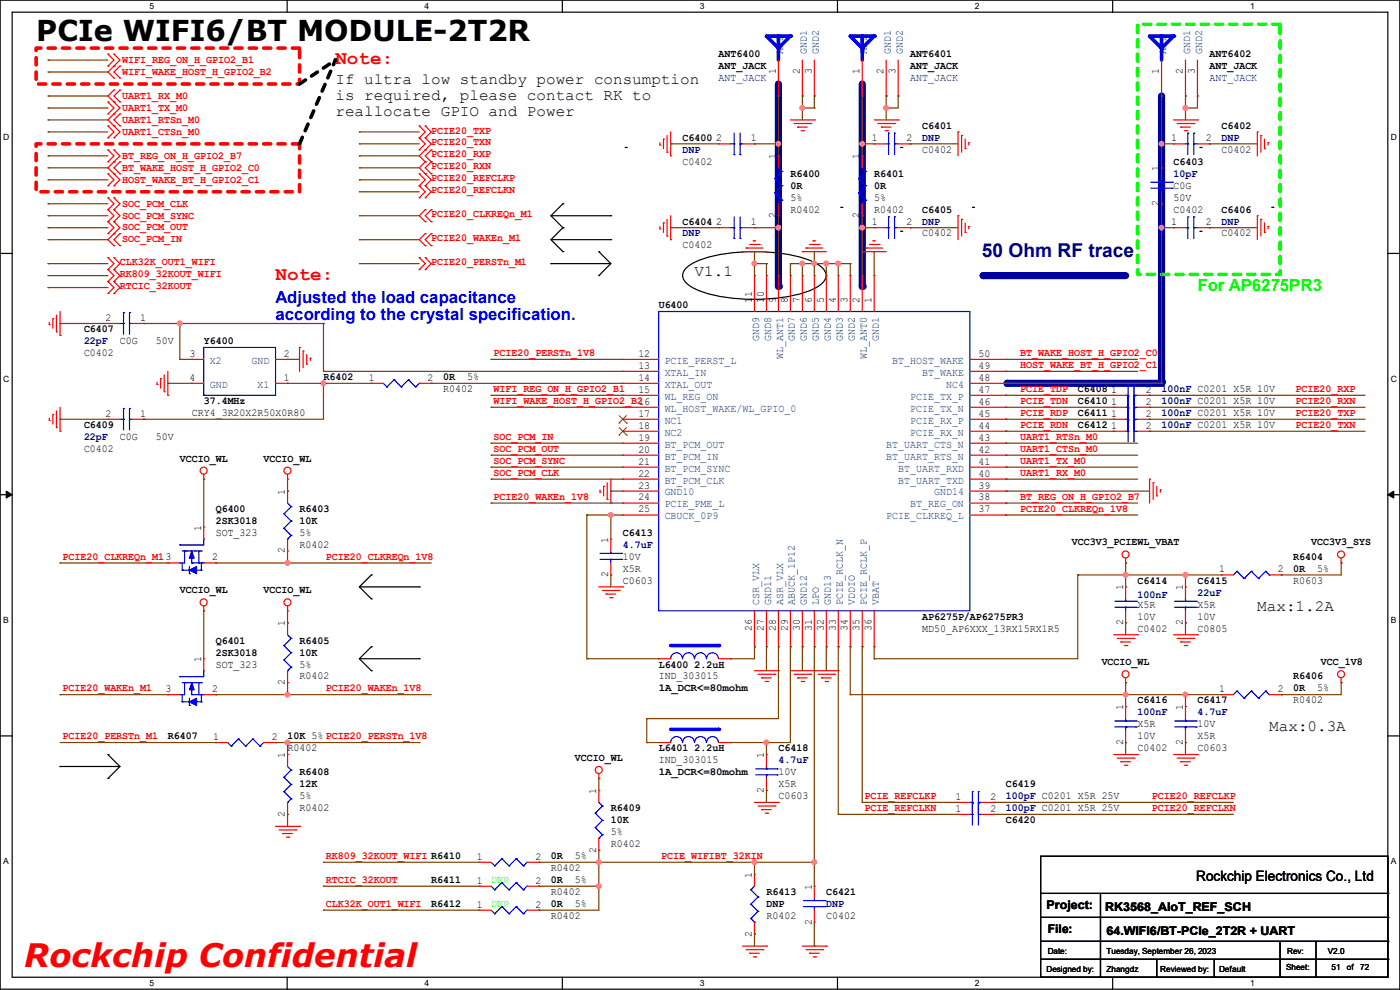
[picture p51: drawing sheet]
<svg xmlns="http://www.w3.org/2000/svg" width="297mm" height="210mm" viewBox="0 0 297 210" stroke-linecap="round" stroke-linejoin="round" font-family="sans-serif">
<defs><g id="words">
<text font-size="6.9" fill="#f00" x="5.1" y="205.1">Rockchip Confidential</text>
<text font-size="6.1" x="7.7" y="8.7">PCIe WIFI6/BT MODULE-2T2R</text>
<g font-size="4.1" fill="#f00">
<text x="71.2" y="13.6">Note:</text>
<text x="58.5" y="59.4">Note:</text>
</g>
<text font-size="4.1" fill="#000080" x="208.3" y="54.6">50 Ohm RF trace</text>
<g font-size="3.6" fill="#00f">
<text x="58.5" y="64.3">Adjusted the load capacitance</text>
<text x="58.5" y="68">according to the crystal specification.</text>
</g>
<text font-size="3.6" fill="#0f0" x="254" y="61.8">For AP6275PR3</text>
<g font-size="3.3">
<text x="71.2" y="17.9">If ultra low standby power consumption</text>
<text x="71.2" y="21.2">is required, please contact RK to</text>
<text x="71.2" y="24.5">reallocate GPIO and Power</text>
<text x="147.4" y="58.5">V1.1</text>
<text x="266.7" y="129.7">Max:1.2A</text>
<text x="269.3" y="155.1">Max:0.3A</text>
</g>
<text font-size="3" x="253.8" y="186.9">Rockchip Electronics Co., Ltd</text>
<g font-size="2.5">
<text x="222" y="192.9">Project:</text>
<text x="222.3" y="198">File:</text>
<text x="234.5" y="193.2">RK3568_AIoT_REF_SCH</text>
<text x="234.7" y="198.2">64.WIFI6/BT-PCIe_2T2R + UART</text>
</g>
<g font-size="2.3" fill="#004080">
<text x="166.1" y="11.5" transform="rotate(-90 166.1 11.5)">ANT</text>
<text x="171.2" y="11.5" transform="rotate(-90 171.2 11.5)">GND1</text>
<text x="173.7" y="11.5" transform="rotate(-90 173.7 11.5)">GND2</text>
<text x="183.9" y="11.5" transform="rotate(-90 183.9 11.5)">ANT</text>
<text x="189" y="11.5" transform="rotate(-90 189 11.5)">GND1</text>
<text x="191.5" y="11.5" transform="rotate(-90 191.5 11.5)">GND2</text>
<text x="247.4" y="11.5" transform="rotate(-90 247.4 11.5)">ANT</text>
<text x="252.5" y="11.5" transform="rotate(-90 252.5 11.5)">GND1</text>
<text x="255" y="11.5" transform="rotate(-90 255 11.5)">GND2</text>
<text x="44.5" y="77.2">X2</text>
<text x="53.4" y="77.2">GND</text>
<text x="141" y="77.2">PCIE_PERST_L</text>
<text x="161" y="72.4" transform="rotate(-90 161 72.4)">GND9</text>
<text x="163.6" y="72.4" transform="rotate(-90 163.6 72.4)">GND8</text>
<text x="166.1" y="76.2" transform="rotate(-90 166.1 76.2)">WL_ANT1</text>
<text x="168.7" y="72.4" transform="rotate(-90 168.7 72.4)">GND7</text>
<text x="171.2" y="72.4" transform="rotate(-90 171.2 72.4)">GND6</text>
<text x="173.7" y="72.4" transform="rotate(-90 173.7 72.4)">GND5</text>
<text x="176.3" y="72.4" transform="rotate(-90 176.3 72.4)">GND4</text>
<text x="178.8" y="72.4" transform="rotate(-90 178.8 72.4)">GND3</text>
<text x="181.4" y="72.4" transform="rotate(-90 181.4 72.4)">GND2</text>
<text x="183.9" y="76.2" transform="rotate(-90 183.9 76.2)">WL_ANT0</text>
<text x="186.4" y="72.4" transform="rotate(-90 186.4 72.4)">GND1</text>
<text x="189.3" y="77.2">BT_HOST_WAKE</text>
<text x="44.5" y="82.3">GND</text>
<text x="54.7" y="82.3">X1</text>
<text x="141" y="79.7">XTAL_IN</text>
<text x="141" y="82.3">XTAL_OUT</text>
<text x="195.6" y="79.7">BT_WAKE</text>
<text x="200.7" y="82.3">NC4</text>
<text x="141" y="89.9">NC1</text>
<text x="141" y="87.3">WL_HOST_WAKE/WL_GPIO_0</text>
<text x="141" y="84.8">WL_REG_ON</text>
<text x="193.1" y="89.9">PCIE_RX_P</text>
<text x="193.1" y="87.3">PCIE_TX_N</text>
<text x="193.1" y="84.8">PCIE_TX_P</text>
<text x="141" y="92.4">NC2</text>
<text x="141" y="95">BT_PCM_OUT</text>
<text x="188" y="95">BT_UART_CTS_N</text>
<text x="193.1" y="92.4">PCIE_RX_N</text>
<text x="141" y="97.5">BT_PCM_IN</text>
<text x="141" y="100">BT_PCM_SYNC</text>
<text x="188" y="97.5">BT_UART_RTS_N</text>
<text x="190.5" y="100">BT_UART_RXD</text>
<text x="141" y="102.6">BT_PCM_CLK</text>
<text x="141" y="107.7">PCIE_PME_L</text>
<text x="141" y="105.1">GND10</text>
<text x="190.5" y="102.6">BT_UART_TXD</text>
<text x="193.1" y="107.7">BT_REG_ON</text>
<text x="198.2" y="105.1">GND14</text>
<text x="141" y="110.2">CBUCK_0P9</text>
<text x="188" y="110.2">PCIE_CLKREQ_L</text>
<text x="161" y="128.3" transform="rotate(-90 161 128.3)">CSR_VLX</text>
<text x="163.6" y="128.3" transform="rotate(-90 163.6 128.3)">GND11</text>
<text x="166.1" y="128.3" transform="rotate(-90 166.1 128.3)">ASR_VLX</text>
<text x="168.7" y="128.3" transform="rotate(-90 168.7 128.3)">ABUCK_1P12</text>
<text x="171.2" y="128.3" transform="rotate(-90 171.2 128.3)">GND12</text>
<text x="173.7" y="128.3" transform="rotate(-90 173.7 128.3)">LPO</text>
<text x="176.3" y="128.3" transform="rotate(-90 176.3 128.3)">GND13</text>
<text x="178.8" y="128.3" transform="rotate(-90 178.8 128.3)">PCIE_RCLK_N</text>
<text x="181.4" y="128.3" transform="rotate(-90 181.4 128.3)">VDDIO</text>
<text x="183.9" y="128.3" transform="rotate(-90 183.9 128.3)">PCIE_RCLK_P</text>
<text x="186.4" y="128.3" transform="rotate(-90 186.4 128.3)">VBAT</text>
</g>
<g font-size="2.3" fill="#f00">
<text x="26" y="13.3">WIFI_REG_ON_H_GPIO2_B1</text>
<text x="26" y="15.9">WIFI_WAKE_HOST_H_GPIO2_B2</text>
<text x="26" y="21">UART1_RX_M0</text>
<text x="26" y="23.5">UART1_TX_M0</text>
<text x="26" y="26">UART1_RTSn_M0</text>
<text x="26" y="28.6">UART1_CTSn_M0</text>
<text x="91.5" y="28.3">PCIE20_TXP</text>
<text x="26" y="33.7">BT_REG_ON_H_GPIO2_B7</text>
<text x="91.5" y="30.9">PCIE20_TXN</text>
<text x="91.5" y="33.4">PCIE20_RXP</text>
<text x="91.5" y="35.9">PCIE20_RXN</text>
<text x="26" y="36.2">BT_WAKE_HOST_H_GPIO2_C0</text>
<text x="26" y="38.7">HOST_WAKE_BT_H_GPIO2_C1</text>
<text x="91.5" y="38.5">PCIE20_REFCLKP</text>
<text x="91.5" y="41">PCIE20_REFCLKN</text>
<text x="26" y="46.4">SOC_PCM_SYNC</text>
<text x="26" y="43.8">SOC_PCM_CLK</text>
<text x="91.5" y="46.1">PCIE20_CLKREQn_M1</text>
<text x="26" y="48.9">SOC_PCM_OUT</text>
<text x="26" y="51.4">SOC_PCM_IN</text>
<text x="91.5" y="51.2">PCIE20_WAKEn_M1</text>
<text x="25.4" y="58.8">RK809_32KOUT_WIFI</text>
<text x="25.4" y="56.3">CLK32K_OUT1_WIFI</text>
<text x="91.5" y="56.3">PCIE20_PERSTn_M1</text>
<text x="25.4" y="61.3">RTCIC_32KOUT</text>
<text x="104.7" y="75.5">PCIE20_PERSTn_1V8</text>
<text x="216.5" y="75.5">BT_WAKE_HOST_H_GPIO2_C0</text>
<text x="104.7" y="83.1">WIFI_REG_ON_H_GPIO2_B1</text>
<text x="216.5" y="78.1">HOST_WAKE_BT_H_GPIO2_C1</text>
<text x="216.5" y="83.1">PCIE_TDP</text>
<text x="274.9" y="83.1">PCIE20_RXP</text>
<text x="104.7" y="85.7">WIFI_WAKE_HOST_H_GPIO2_B216</text>
<text x="216.5" y="85.7">PCIE_TDN</text>
<text x="216.5" y="88.2">PCIE_RDP</text>
<text x="274.9" y="85.7">PCIE20_RXN</text>
<text x="274.9" y="88.2">PCIE20_TXP</text>
<text x="104.7" y="93.3">SOC_PCM_IN</text>
<text x="104.7" y="95.8">SOC_PCM_OUT</text>
<text x="216.5" y="90.8">PCIE_RDN</text>
<text x="216.5" y="93.3">UART1_RTSn_M0</text>
<text x="216.5" y="95.8">UART1_CTSn_M0</text>
<text x="274.9" y="90.8">PCIE20_TXN</text>
<text x="104.7" y="98.4">SOC_PCM_SYNC</text>
<text x="104.7" y="100.9">SOC_PCM_CLK</text>
<text x="216.5" y="98.4">UART1_TX_M0</text>
<text x="216.5" y="100.9">UART1_RX_M0</text>
<text x="104.7" y="106">PCIE20_WAKEn_1V8</text>
<text x="216.5" y="106">BT_REG_ON_H_GPIO2_B7</text>
<text x="216.5" y="108.5">PCIE20_CLKREQn_1V8</text>
<text x="13.3" y="118.7">PCIE20_CLKREQn_M13</text>
<text x="69.1" y="118.7">PCIE20_CLKREQn_1V8</text>
<text x="13.3" y="146.6">PCIE20_WAKEn_M1</text>
<text x="69.1" y="146.6">PCIE20_WAKEn_1V8</text>
<text x="13.3" y="156.8">PCIE20_PERSTn_M1</text>
<text x="183.4" y="172">PCIE_REFCLKN</text>
<text x="183.4" y="169.5">PCIE_REFCLKP</text>
<text x="244.4" y="169.5">PCIE20_REFCLKP</text>
<text x="244.4" y="172">PCIE20_REFCLKN</text>
<text x="69.1" y="182.2">RK809_32KOUT_WIFI R6410</text>
<text x="140.3" y="182.2">PCIE_WIFIBT_32KIN</text>
<text x="69.1" y="187.3">RTCIC_32KOUT</text>
<text x="69.1" y="192.4">CLK32K_OUT1_WIFI</text>
</g>
<g font-size="2.3">
<text x="152.4" y="12.1">ANT6400</text>
<text x="152.4" y="14.6">ANT_JACK</text>
<text x="164.6" y="15.8" transform="rotate(-90 164.6 15.8)">1</text>
<text x="169.7" y="15.8" transform="rotate(-90 169.7 15.8)">2</text>
<text x="172.2" y="15.8" transform="rotate(-90 172.2 15.8)">3</text>
<text x="182.4" y="15.8" transform="rotate(-90 182.4 15.8)">1</text>
<text x="187.5" y="15.8" transform="rotate(-90 187.5 15.8)">2</text>
<text x="190" y="15.8" transform="rotate(-90 190 15.8)">3</text>
<text x="193.1" y="12.1">ANT6401</text>
<text x="193.1" y="14.6">ANT_JACK</text>
<text x="245.9" y="15.8" transform="rotate(-90 245.9 15.8)">1</text>
<text x="251" y="15.8" transform="rotate(-90 251 15.8)">2</text>
<text x="253.5" y="15.8" transform="rotate(-90 253.5 15.8)">3</text>
<text x="256.6" y="12.1">ANT6402</text>
<text x="256.6" y="14.6">ANT_JACK</text>
<text x="144.8" y="29.8">C6400</text>
<text x="151.9" y="30">2</text>
<text x="159.3" y="30">1</text>
<text x="185" y="30">1</text>
<text x="192.3" y="30">2</text>
<text x="195.6" y="27.3">C6401</text>
<text x="248.5" y="30">1</text>
<text x="255.8" y="30">2</text>
<text x="259.1" y="27.3">C6402</text>
<text x="144.8" y="34.9">C0402</text>
<text x="164.6" y="33.8" transform="rotate(-90 164.6 33.8)">1</text>
<text x="182.4" y="33.8" transform="rotate(-90 182.4 33.8)">1</text>
<text x="195.6" y="32.4">C0402</text>
<text x="249" y="34.9">C6403</text>
<text x="259.1" y="32.4">C0402</text>
<text x="167.7" y="37.5">R6400</text>
<text x="167.7" y="40">0R</text>
<text x="185.5" y="37.5">R6401</text>
<text x="185.5" y="40">0R</text>
<text x="245.9" y="36.4" transform="rotate(-90 245.9 36.4)">1</text>
<text x="249" y="40">C0G</text>
<text x="144.8" y="47.6">C6404</text>
<text x="151.9" y="47.8">2</text>
<text x="159.3" y="47.8">1</text>
<text x="164.6" y="46.3" transform="rotate(-90 164.6 46.3)">2</text>
<text x="167.7" y="45.1">R0402</text>
<text x="167.7" y="42.5">5%</text>
<text x="182.4" y="46.3" transform="rotate(-90 182.4 46.3)">2</text>
<text x="185" y="47.8">1</text>
<text x="185.5" y="45.1">R0402</text>
<text x="185.5" y="42.5">5%</text>
<text x="192.3" y="47.8">2</text>
<text x="195.6" y="45.1">C6405</text>
<text x="245.9" y="43.7" transform="rotate(-90 245.9 43.7)">2</text>
<text x="248.5" y="47.8">1</text>
<text x="249" y="45.1">C0402</text>
<text x="249" y="42.5">50V</text>
<text x="255.8" y="47.8">2</text>
<text x="259.1" y="45.1">C6406</text>
<text x="144.8" y="52.7">C0402</text>
<text x="195.6" y="50.2">C0402</text>
<text x="259.1" y="50.2">C0402</text>
<text x="139.7" y="65.4">U6400</text>
<text x="159.5" y="64.3" transform="rotate(-90 159.5 64.3)">11</text>
<text x="162.1" y="64.3" transform="rotate(-90 162.1 64.3)">10</text>
<text x="164.6" y="64.3" transform="rotate(-90 164.6 64.3)">9</text>
<text x="167.1" y="64.3" transform="rotate(-90 167.1 64.3)">8</text>
<text x="169.7" y="64.3" transform="rotate(-90 169.7 64.3)">7</text>
<text x="172.2" y="64.3" transform="rotate(-90 172.2 64.3)">6</text>
<text x="174.8" y="64.3" transform="rotate(-90 174.8 64.3)">5</text>
<text x="177.3" y="64.3" transform="rotate(-90 177.3 64.3)">4</text>
<text x="179.8" y="64.3" transform="rotate(-90 179.8 64.3)">3</text>
<text x="182.4" y="64.3" transform="rotate(-90 182.4 64.3)">2</text>
<text x="184.9" y="64.3" transform="rotate(-90 184.9 64.3)">1</text>
<text x="17.8" y="70.5">C6407</text>
<text x="22.4" y="68.1">2</text>
<text x="29.8" y="68.1">1</text>
<text x="17.8" y="75.6">C0402</text>
<text x="25.4" y="73">C0G</text>
<text x="33.1" y="73">50V</text>
<text x="40.2" y="75.7">3</text>
<text x="43.2" y="73">Y6400</text>
<text x="60.2" y="75.7">2</text>
<text x="135.4" y="75.7">12</text>
<text x="207.6" y="75.7">50</text>
<text x="40.2" y="80.8">4</text>
<text x="60.2" y="80.8">1</text>
<text x="68.6" y="80.6">R6402</text>
<text x="78.3" y="80.8">1</text>
<text x="90.7" y="80.8">2</text>
<text x="94" y="80.6">0R</text>
<text x="94" y="83.2">R0402</text>
<text x="99.1" y="80.6">5%</text>
<text x="135.4" y="78.2">13</text>
<text x="135.4" y="80.8">14</text>
<text x="135.4" y="83.3">15</text>
<text x="207.6" y="83.3">47</text>
<text x="207.6" y="80.8">48</text>
<text x="207.6" y="78.2">49</text>
<text x="228.6" y="83.2">C6408</text>
<text x="235.8" y="83.3">1</text>
<text x="243.1" y="83.3">2</text>
<text x="22.4" y="88.4">2</text>
<text x="29.8" y="88.4">1</text>
<text x="40.7" y="88.3">CRY4_3R20X2R50X0R80</text>
<text x="43.2" y="85.7">37.4MHz</text>
<text x="135.4" y="88.4">17</text>
<text x="207.6" y="88.4">45</text>
<text x="207.6" y="85.9">46</text>
<text x="228.6" y="88.3">C6411</text>
<text x="228.6" y="85.7">C6410</text>
<text x="235.8" y="88.4">1</text>
<text x="235.8" y="85.9">1</text>
<text x="243.1" y="88.4">2</text>
<text x="243.1" y="85.9">2</text>
<text x="17.8" y="90.8">C6409</text>
<text x="17.8" y="95.9">C0402</text>
<text x="25.4" y="93.3">C0G</text>
<text x="33.1" y="93.3">50V</text>
<text x="135.4" y="90.9">18</text>
<text x="135.4" y="93.5">19</text>
<text x="207.6" y="93.5">43</text>
<text x="207.6" y="90.9">44</text>
<text x="228.6" y="90.8">C6412</text>
<text x="235.8" y="90.9">1</text>
<text x="243.1" y="90.9">2</text>
<text x="38.1" y="97.9">VCCIO_WL</text>
<text x="55.9" y="97.9">VCCIO_WL</text>
<text x="135.4" y="101.1">22</text>
<text x="135.4" y="96">20</text>
<text x="135.4" y="98.6">21</text>
<text x="207.6" y="101.1">40</text>
<text x="207.6" y="96">42</text>
<text x="207.6" y="98.6">41</text>
<text x="60.5" y="104.9" transform="rotate(-90 60.5 104.9)">1</text>
<text x="135.4" y="106.2">24</text>
<text x="135.4" y="103.6">23</text>
<text x="207.6" y="103.6">39</text>
<text x="207.6" y="106.2">38</text>
<text x="42.7" y="112.6" transform="rotate(-90 42.7 112.6)">1</text>
<text x="45.8" y="108.6">Q6400</text>
<text x="45.8" y="111.1">2SK3018</text>
<text x="45.8" y="113.7">SOT_323</text>
<text x="63.5" y="108.6">R6403</text>
<text x="63.5" y="111.1">10K</text>
<text x="63.5" y="113.7">5%</text>
<text x="132.1" y="113.7">C6413</text>
<text x="135.4" y="108.7">25</text>
<text x="207.6" y="108.7">37</text>
<text x="45" y="118.9">2</text>
<text x="60.5" y="117.4" transform="rotate(-90 60.5 117.4)">2</text>
<text x="63.5" y="116.2">R0402</text>
<text x="129" y="115.1" transform="rotate(-90 129 115.1)">1</text>
<text x="132.1" y="118.7">10V</text>
<text x="227.4" y="115.7">VCC3V3_PCIEWL_VBAT</text>
<text x="274.4" y="118.7">R6404</text>
<text x="278.2" y="115.7">VCC3V3_SYS</text>
<text x="38.1" y="125.9">VCCIO_WL</text>
<text x="55.9" y="125.9">VCCIO_WL</text>
<text x="129" y="122.5" transform="rotate(-90 129 122.5)">2</text>
<text x="132.1" y="123.8">C0603</text>
<text x="132.1" y="121.3">X5R</text>
<text x="238.3" y="125.3" transform="rotate(-90 238.3 125.3)">1</text>
<text x="241.3" y="123.8">C6414</text>
<text x="251" y="125.3" transform="rotate(-90 251 125.3)">1</text>
<text x="254" y="123.8">C6415</text>
<text x="258.6" y="121.4">1</text>
<text x="271.1" y="121.4">2</text>
<text x="274.4" y="121.3">0R</text>
<text x="274.4" y="123.8">R0603</text>
<text x="279.4" y="121.3">5%</text>
<text x="195.6" y="131.4">AP6275P/AP6275PR3</text>
<text x="241.3" y="128.9">X5R</text>
<text x="241.3" y="131.4">10V</text>
<text x="254" y="128.9">X5R</text>
<text x="254" y="131.4">10V</text>
<text x="45.8" y="136.5">Q6401</text>
<text x="60.5" y="132.9" transform="rotate(-90 60.5 132.9)">1</text>
<text x="63.5" y="136.5">R6405</text>
<text x="159.5" y="133.9" transform="rotate(-90 159.5 133.9)">26</text>
<text x="162.1" y="133.9" transform="rotate(-90 162.1 133.9)">27</text>
<text x="164.6" y="133.9" transform="rotate(-90 164.6 133.9)">28</text>
<text x="167.1" y="133.9" transform="rotate(-90 167.1 133.9)">29</text>
<text x="169.7" y="133.9" transform="rotate(-90 169.7 133.9)">30</text>
<text x="172.2" y="133.9" transform="rotate(-90 172.2 133.9)">31</text>
<text x="174.8" y="133.9" transform="rotate(-90 174.8 133.9)">32</text>
<text x="177.3" y="133.9" transform="rotate(-90 177.3 133.9)">33</text>
<text x="179.8" y="133.9" transform="rotate(-90 179.8 133.9)">34</text>
<text x="182.4" y="133.9" transform="rotate(-90 182.4 133.9)">35</text>
<text x="184.9" y="133.9" transform="rotate(-90 184.9 133.9)">36</text>
<text x="195.6" y="134">MD50_AP6XXX_13RX15RX1R5</text>
<text x="238.3" y="132.6" transform="rotate(-90 238.3 132.6)">2</text>
<text x="241.3" y="134">C0402</text>
<text x="251" y="132.6" transform="rotate(-90 251 132.6)">2</text>
<text x="254" y="134">C0805</text>
<text x="42.7" y="140.5" transform="rotate(-90 42.7 140.5)">1</text>
<text x="45.8" y="139.1">2SK3018</text>
<text x="45.8" y="141.6">SOT_323</text>
<text x="63.5" y="139.1">10K</text>
<text x="63.5" y="141.6">5%</text>
<text x="139.7" y="141.6">L6400 2.2uH</text>
<text x="233.7" y="141.1">VCCIO_WL</text>
<text x="280.2" y="141.1">VCC_1V8</text>
<text x="35.1" y="146.8">3</text>
<text x="45" y="146.8">2</text>
<text x="60.5" y="145.3" transform="rotate(-90 60.5 145.3)">2</text>
<text x="63.5" y="144.1">R0402</text>
<text x="139.7" y="144.1">IND_303015</text>
<text x="139.7" y="146.7">1A_DCR&lt;=80mohm</text>
<text x="241.3" y="149.2">C6416</text>
<text x="254" y="149.2">C6417</text>
<text x="258.6" y="146.8">1</text>
<text x="271.1" y="146.8">2</text>
<text x="274.4" y="144.1">R6406</text>
<text x="274.4" y="146.7">0R</text>
<text x="274.4" y="149.2">R0402</text>
<text x="279.4" y="146.7">5%</text>
<text x="238.3" y="150.7" transform="rotate(-90 238.3 150.7)">1</text>
<text x="241.3" y="154.3">X5R</text>
<text x="251" y="150.7" transform="rotate(-90 251 150.7)">1</text>
<text x="254" y="154.3">10V</text>
<text x="35.6" y="156.8">R6407</text>
<text x="45.3" y="157">1</text>
<text x="57.7" y="157">2</text>
<text x="60.5" y="160.8" transform="rotate(-90 60.5 160.8)">1</text>
<text x="61" y="156.8">10K 5% PCIE20_PERSTn_1V8</text>
<text x="61" y="159.4">R0402</text>
<text x="122" y="161.4">VCCIO_WL</text>
<text x="139.7" y="159.4">L6401 2.2uH</text>
<text x="139.7" y="161.9">IND_303015</text>
<text x="162.1" y="160.8" transform="rotate(-90 162.1 160.8)">1</text>
<text x="165.1" y="159.4">C6418</text>
<text x="238.3" y="158" transform="rotate(-90 238.3 158)">2</text>
<text x="241.3" y="159.4">C0402</text>
<text x="241.3" y="156.8">10V</text>
<text x="251" y="158" transform="rotate(-90 251 158)">2</text>
<text x="254" y="159.4">C0603</text>
<text x="254" y="156.8">X5R</text>
<text x="63.5" y="164.5">R6408</text>
<text x="63.5" y="167">12K</text>
<text x="139.7" y="164.5">1A_DCR&lt;=80mohm</text>
<text x="165.1" y="167">X5R</text>
<text x="165.1" y="164.5">10V</text>
<text x="213.4" y="167">C6419</text>
<text x="60.5" y="173.3" transform="rotate(-90 60.5 173.3)">2</text>
<text x="63.5" y="172.1">R0402</text>
<text x="63.5" y="169.5">5%</text>
<text x="126.5" y="168.4" transform="rotate(-90 126.5 168.4)">1</text>
<text x="129.6" y="172.1">R6409</text>
<text x="162.1" y="168.2" transform="rotate(-90 162.1 168.2)">2</text>
<text x="165.1" y="169.5">C0603</text>
<text x="202.7" y="169.7">1</text>
<text x="202.7" y="172.2">1</text>
<text x="210.1" y="169.7">2</text>
<text x="210.1" y="172.2">2</text>
<text x="129.6" y="174.6">10K</text>
<text x="129.6" y="179.7">R0402</text>
<text x="129.6" y="177.2">5%</text>
<text x="213.4" y="174.6">C6420</text>
<text x="101.1" y="182.4">1</text>
<text x="113.6" y="182.4">2</text>
<text x="116.9" y="182.2">0R</text>
<text x="116.9" y="184.8">R0402</text>
<text x="122" y="182.2">5%</text>
<text x="126.5" y="180.9" transform="rotate(-90 126.5 180.9)">2</text>
<text x="91.5" y="187.3">R6411</text>
<text x="101.1" y="187.5">1</text>
<text x="113.6" y="187.5">2</text>
<text x="116.9" y="187.3">0R</text>
<text x="116.9" y="189.9">R0402</text>
<text x="122" y="187.3">5%</text>
<text x="159.5" y="186.2" transform="rotate(-90 159.5 186.2)">1</text>
<text x="162.6" y="189.9">R6413</text>
<text x="172.2" y="188.8" transform="rotate(-90 172.2 188.8)">1</text>
<text x="175.3" y="189.9">C6421</text>
<text x="91.5" y="192.4">R6412</text>
<text x="101.1" y="192.5">1</text>
<text x="113.6" y="192.5">2</text>
<text x="116.9" y="192.4">0R</text>
<text x="116.9" y="194.9">R0402</text>
<text x="122" y="192.4">5%</text>
<text x="162.6" y="192.4">DNP</text>
<text x="162.6" y="194.9">R0402</text>
<text x="172.2" y="196.1" transform="rotate(-90 172.2 196.1)">2</text>
<text x="175.3" y="194.9">C0402</text>
<text x="159.5" y="198.7" transform="rotate(-90 159.5 198.7)">2</text>
</g>
<g font-size="2.3" fill="#000080">
<text x="152.4" y="17.1">ANT_JACK</text>
<text x="193.1" y="17.1">ANT_JACK</text>
<text x="256.6" y="17.1">ANT_JACK</text>
<text x="195.6" y="29.8">DNP</text>
<text x="259.1" y="29.8">DNP</text>
<text x="144.8" y="32.4">DNP</text>
<text x="249" y="37.5">10pF</text>
<text x="195.6" y="47.6">DNP</text>
<text x="259.1" y="47.6">DNP</text>
<text x="144.8" y="50.2">DNP</text>
<text x="17.8" y="73">22pF</text>
<text x="246.4" y="83.2">100nF C0201 X5R 10V</text>
<text x="246.4" y="88.3">100nF C0201 X5R 10V</text>
<text x="246.4" y="85.7">100nF C0201 X5R 10V</text>
<text x="17.8" y="93.3">22pF</text>
<text x="246.4" y="90.8">100nF C0201 X5R 10V</text>
<text x="132.1" y="116.2">4.7uF</text>
<text x="241.3" y="126.9">100nF</text>
<text x="254" y="126.4">22uF</text>
<text x="241.3" y="151.8">100nF</text>
<text x="254" y="151.8">4.7uF</text>
<text x="165.1" y="161.9">4.7uF</text>
<text x="213.4" y="169.5">100pF C0201 X5R 25V</text>
<text x="213.4" y="172.1">100pF C0201 X5R 25V</text>
<text x="175.3" y="192.4">DNP</text>
</g>
<g font-size="2.3" fill="#0f0">
<text x="104.2" y="187.3">DNP</text>
<text x="104.2" y="192.4">DNP</text>
</g>
<g font-size="1.8">
<text x="31.7" y="1.9">5</text>
<text x="90.1" y="1.9">4</text>
<text x="148.5" y="1.9">3</text>
<text x="206.8" y="1.9">2</text>
<text x="265.2" y="1.9">1</text>
<text x=".7" y="29.8">D</text>
<text x="295.1" y="29.8">D</text>
<text x=".7" y="80.9">C</text>
<text x="295.1" y="80.9">C</text>
<text x=".7" y="132.1">B</text>
<text x="295.1" y="132.1">B</text>
<text x=".7" y="183.3">A</text>
<text x="295.1" y="183.3">A</text>
<text x="222.3" y="202.3">Date:</text>
<text x="234.7" y="202.3">Tuesday, September 26, 2023</text>
<text x="273.1" y="202.3">Rev:</text>
<text x="281.7" y="202.3">V2.0</text>
<text x="31.7" y="209.2">5</text>
<text x="90.1" y="209.2">4</text>
<text x="148.5" y="209.2">3</text>
<text x="206.8" y="209.2">2</text>
<text x="222" y="206.1">Designed by:</text>
<text x="234.7" y="206.1">Zhangdz</text>
<text x="246.2" y="206.1">Reviewed by:</text>
<text x="258.6" y="206.1">Default</text>
<text x="265.2" y="209.2">1</text>
<text x="272.8" y="205.9">Sheet:</text>
<text x="282.5" y="205.9">51</text>
<text x="285.7" y="205.9">of</text>
<text x="288.6" y="205.9">72</text>
</g>
</g></defs>
<path d="M0 0h297v209.8h-297zM2.6 2.6h291.8v204.7h-291.8z" fill="none" stroke="#000" stroke-width=".25"/>
<g fill="#fff">
<path d="M31.7 .3h1v2h-1z"/>
<path d="M31.7 207.6h1v1.9h-1z"/>
</g>
<path d="M60.9 0v2.6M60.9 207.3v2.5" fill="none" stroke="#000" stroke-width=".25"/>
<g fill="#fff">
<path d="M90.1 .3h1v2h-1z"/>
<path d="M90.1 207.6h1v1.9h-1z"/>
</g>
<path d="M119.3 0v2.6M119.3 207.3v2.5" fill="none" stroke="#000" stroke-width=".25"/>
<g fill="#fff">
<path d="M148.5 .3h.9v2h-.9z"/>
<path d="M148.5 207.6h.9v1.9h-.9z"/>
</g>
<path d="M177.7 0v2.6M177.7 207.3v2.5" fill="none" stroke="#000" stroke-width=".25"/>
<g fill="#fff">
<path d="M206.8 .3h1v2h-1z"/>
<path d="M206.8 207.6h1v1.9h-1z"/>
</g>
<path d="M236.1 0v2.6M236.1 207.3v2.5" fill="none" stroke="#000" stroke-width=".25"/>
<g fill="#fff">
<path d="M265.2 .3h1v2h-1z"/>
<path d="M265.2 207.6h1v1.9h-1z"/>
<path d="M.7 28.2h1.2v1.9h-1.2z"/>
<path d="M295.1 28.2h1.2v1.9h-1.2z"/>
<path d="M.7 79.3h1.2v2h-1.2z"/>
<path d="M295.1 79.3h1.2v2h-1.2z"/>
</g>
<path d="M0 53.8h2.6M294.4 53.8h2.6" fill="none" stroke="#000" stroke-width=".25"/>
<g fill="#fff">
<path d="M.7 130.5h1.2v2h-1.2z"/>
<path d="M295.1 130.5h1.1v2h-1.1z"/>
</g>
<path d="M0 104.9h2.6M294.4 104.9h2.6" fill="none" stroke="#000" stroke-width=".25"/>
<path d="M1.3 104.2l1.3 .7-1.3 .8zM294.4 104.9l1.3-.7v1.5z" fill="#000" stroke="#000" stroke-width=".21"/>
<g fill="#fff">
<path d="M.7 181.7h1.2v2h-1.2z"/>
<path d="M295.1 181.7h1.1v2h-1.1z"/>
</g>
<g fill="none" stroke="#000" stroke-width=".25">
<path d="M132.6 31.3h.3M132.9 31.3h.1M191.1 31.3h.2M191.3 31.3h.1M254.6 31.3h.2M254.8 31.3h.1M178.4 44h.2M178.6 44h.1M191.1 49.1h.2M191.3 49.1h.1M206.3 44h.2M206.5 44h.1"/>
<path d="M254.6 49.1h.2M254.8 49.1h.1M269.8 44h.2M270 44h.1M0 156.1h2.6M294.4 156.1h2.6"/>
</g>
<path d="M208.6 58.5h30.2" fill="none" stroke="#0000a0" stroke-width="1.5"/>
<circle cx="208.6" cy="58.5" r=".76" fill="#0000a0"/>
<path d="M182.9 17.8v42.9" fill="none" stroke="#0000a0" stroke-width="1.5"/>
<circle cx="182.9" cy="60.7" r=".76" fill="#0000a0"/>
<path d="M246.4 20.4v60.7" fill="none" stroke="#0000a0" stroke-width="1.5"/>
<circle cx="246.4" cy="81.1" r=".76" fill="#0000a0"/>
<path d="M213.7 81.3h32.7" fill="none" stroke="#0000a0" stroke-width="1.5"/>
<circle cx="213.7" cy="81.3" r=".76" fill="#0000a0"/>
<g fill="none" stroke="#000" stroke-width=".25">
<path d="M116.9 55.9h.1M116.9 50.8h12.7M116.9 50.8l2.5 2.6M116.9 45.8h12.7M116.9 45.8l2.5 2.5M116.9 55.9h12.7M119.4 48.3h.1M119.4 53.4h.1M119.4 43.2h.1M119.4 48.3l-2.5 2.5M119.4 43.2l-2.5 2.6M127 58.5h.1"/>
<path d="M127 53.4h.1M127 53.4l2.6 2.5M129.6 50.8h.1M129.6 45.8h.1M129.6 55.9l-2.6 2.6M76.2 124.5h12.7M76.2 124.5l2.6 2.5M76.2 139.7h12.7M76.2 139.7l2.6 2.6M78.8 122h.1M78.8 127h.1M78.8 137.2h.1"/>
<path d="M78.8 122l-2.6 2.5M78.8 137.2l-2.6 2.5M88.9 124.5h.1M88.9 139.7h.1M78.8 142.3h.1M12.7 162.6h.1M12.7 162.6h12.7M22.9 165.1h.1M22.9 160.1h.1M22.9 160.1l2.5 2.5M25.4 162.6l-2.5 2.5"/>
</g>
<path d="M7.7 10.2h55.8v7.6h-55.8zM7.7 30.5h55.8v10.2h-55.8z" fill="none" stroke="#f00" stroke-width=".76" stroke-dasharray="1.5 1.5"/>
<path d="M63.5 17.8l7.7-5.1M63.5 30.5l7.7-17.8" fill="none" stroke="#000" stroke-width=".76" stroke-dasharray="1.5 1.5"/>
<circle cx="71.2" cy="12.7" r=".38" fill="#000" stroke-dasharray="1.5 1.5"/>
<path d="M241.3 5.1h30.3v53.1h-30.3z" fill="none" stroke="#0f0" stroke-width=".76" stroke-dasharray="1.5 1.5"/>
<path d="M165.1 17.8v42.9" fill="none" stroke="#0000a0" stroke-width="1.5"/>
<circle cx="165.1" cy="60.7" r=".76" fill="#0000a0"/>
<g fill="none" stroke="#000" stroke-width=".25">
<path d="M145.8 56.6a20.3 20.3 0 0 1 10.5-3.1 35 35 0 0 1 16.2 2.1 4.1 4.1 0 0 1 2.8 2.8 3.1 3.1 0 0 1-1.8 2.4 25.8 25.8 0 0 1-11.5 2.7 34.1 34.1 0 0 1-14.5-2.2 4.1 4.1 0 0 1-2.7-2.9l.1-.6zM220.8 181.7h73.6v25.6h-73.6zM220.8 189.5h73.6M220.8 194.6h73.6M220.8 199.7h73.6M233.5 189.5v17.8M271.6 199.7v7.6M279.2 199.7v7.6M294.4 189.5h.1M294.4 194.6h.1M294.4 199.7h.1M220.8 203.5h73.6"/>
<path d="M233.5 207.3h.1M245.4 207.3h.1M245.4 203.5v3.8M257.6 207.3h.1M257.6 203.5v3.8M271.6 207.3h.1M279.2 207.3h.1M294.4 203.5h.1"/>
</g>
<g fill="none" stroke="#f00" stroke-width=".25">
<path d="M22.9 14h.1M22.9 11.5h.1M22.9 11.5l1.3 1.2-1.3 1.3M24.2 14h.1M24.2 11.5h.1M24.2 19.1h.1M24.2 16.6h.1M24.2 11.5l1.2 1.2-2.5 2.6 1.3 1.3M24.2 19.1l-1.3 1.3 2.5 2.5-2.5 2.5 2.5 2.6-1.2 1.3M25.4 19.1h.1M25.4 16.6h.1M25.4 14h.1"/>
<path d="M25.4 19.1l-1.2 1.3 1.2 1.2M25.4 14l-1.2 1.3 1.2 1.3M22.9 24.2h.1M22.9 21.6h.1M22.9 29.3h.1M22.9 26.7h.1M22.9 34.3h.1M22.9 31.8h.1M22.9 39.4h.1M22.9 36.9h.1M22.9 21.6l1.3 1.3-1.3 1.3M22.9 26.7l1.3 1.3-1.3 1.3"/>
<path d="M22.9 31.8l1.3 1.3-1.3 1.2M22.9 36.9l1.3 1.2-1.3 1.3M24.2 21.6h.1M24.2 24.2h.1M24.2 26.7h.1M24.2 29.3h.1M24.2 34.3h.1M24.2 36.9h.1M24.2 31.8h.1M24.2 39.4h.1M24.2 31.8l1.2 1.3-2.5 2.5 2.5 2.5-1.2 1.3M25.4 21.6h.1"/>
<path d="M25.4 26.7h.1M25.4 24.2h.1M25.4 36.9h.1M25.4 34.3h.1M25.4 24.2l-1.2 1.2 1.2 1.3M25.4 34.3l-1.2 1.3 1.2 1.3M88.9 39.4h.1M88.9 36.9h.1M88.9 29.3h.1M88.9 26.7h.1M88.9 31.8h.1M88.9 36.9l1.3 1.2-1.3 1.3"/>
<path d="M88.9 39.4l1.3 1.3-1.3 1.3M88.9 26.7l1.3 1.3-1.3 1.3M88.9 29.3l1.3 1.2-1.3 1.3M90.2 39.4h.1M90.2 36.9h.1M90.2 29.3h.1M90.2 26.7h.1M90.2 31.8h.1M90.2 34.3h.1M90.2 34.3l-1.3 1.3 2.6 2.5-1.3 1.3M90.2 39.4l1.3 1.3-1.3 1.3M90.2 26.7l1.3 1.3-1.3 1.3"/>
<path d="M90.2 29.3l1.3 1.2-2.6 2.6 1.3 1.2M91.5 34.3h.1M91.5 31.8h.1M91.5 36.9h.1M91.5 31.8l-1.3 1.3 1.3 1.2M91.5 34.3l-1.3 1.3 1.3 1.3M140 30.8h.1M140 30.3v.5M140.8 29.5h.1M140.8 29.5v2M141.5 32.3h.1M141.5 28.7v3.6"/>
<path d="M142.3 33.1h.1M142.3 28v5.1M167.7 25.4h5.1M168.4 26.2h3.6M169.2 27h.1M169.2 27h2M170 27.7h.5M170.5 27.7h.1M172 26.2h.1M172.8 25.4h.1M185.5 25.4h5M186.2 26.2h3.6"/>
<path d="M187 27h.1M187 27h2M187.7 27.7h.6M188.3 27.7h.1M189.8 26.2h.1M190.5 25.4h.1M203.2 28h.1M203.2 28v5.1M204 28.7h.1M204 28.7v3.6M204.8 31.5h.1M204.8 29.5v2"/>
<path d="M205.5 30.3h.1M205.5 30.3v.5M249 25.4h5M249.7 26.2h3.6M250.5 27h.1M250.5 27h2M251.2 27.7h.6M251.8 27.7h.1M253.3 26.2h.1M254 25.4h.1M266.7 28h.1M266.7 28v5.1"/>
<path d="M267.5 28.7h.1M267.5 28.7v3.6M268.3 31.5h.1M268.3 29.5v2M269 30.3h.1M269 30.3v.5M22.9 59.7h.1M22.9 57.2h.1M22.9 54.7h.1M22.9 47h.1M22.9 44.5h.1M22.9 49.6h.1"/>
<path d="M22.9 42h.1M22.9 57.2l1.3 1.3-1.3 1.2M22.9 54.7l1.3 1.2-1.3 1.3M22.9 44.5l1.3 1.3-1.3 1.2M22.9 47l1.3 1.3-1.3 1.3M22.9 42l1.3 1.2-1.3 1.3M22.9 59.7l1.3 1.3-1.3 1.3M24.2 59.7h.1M24.2 57.2h.1M24.2 54.7h.1M24.2 47h.1M24.2 44.5h.1"/>
<path d="M24.2 49.6h.1M24.2 42h.1M24.2 52.1h.1M24.2 57.2l1.2 1.3-1.2 1.2M24.2 54.7l1.2 1.2-1.2 1.3M24.2 44.5l1.2 1.3-1.2 1.2M24.2 47l1.2 1.3-2.5 2.5 1.3 1.3M24.2 42l1.2 1.2-1.2 1.3M24.2 59.7l1.2 1.3-1.2 1.3M25.4 52.1h.1M25.4 49.6h.1M25.4 49.6l-1.2 1.2 1.2 1.3"/>
<path d="M88.9 42h.1M88.9 54.7h.1M88.9 57.2h.1M88.9 54.7l1.3 1.2-1.3 1.3M90.2 42h.1M90.2 44.5h.1M90.2 47h.1M90.2 49.6h.1M90.2 52.1h.1M90.2 54.7h.1M90.2 57.2h.1M90.2 44.5l-1.3 1.3 1.3 1.2"/>
<path d="M90.2 49.6l-1.3 1.2 1.3 1.3M90.2 54.7l1.3 1.2-1.3 1.3M91.5 47h.1M91.5 44.5h.1M91.5 52.1h.1M91.5 49.6h.1M91.5 44.5l-1.3 1.3 1.3 1.2M91.5 49.6l-1.3 1.2 1.3 1.3M140 48.6h.1M140 48v.6M140.8 47.3h.1M140.8 47.3v2"/>
<path d="M141.5 50.1h.1M141.5 46.5v3.6M142.3 50.8h.1M142.3 45.8v5M157.5 53.4h.1M157.5 53.4h5.1M158.3 52.6h.1M158.3 52.6h3.5M159 51.9h2.1M159.8 51.1h.1M159.8 51.1h.5M161.1 51.9h.1"/>
<path d="M170.2 53.4h.1M170.2 53.4h5.1M171 52.6h.1M171 52.6h3.5M171.7 51.9h2.1M172.5 51.1h.1M172.5 51.1h.5M173.8 51.9h.1M182.9 53.4h.1M182.9 53.4h5.1M183.7 52.6h.1M183.7 52.6h3.5"/>
<path d="M184.4 51.9h2.1M185.2 51.1h.1M185.2 51.1h.5M186.5 51.9h.1M203.2 45.8h.1M203.2 45.8v5M204 46.5h.1M204 46.5v3.6M204.8 49.3h.1M204.8 47.3v2M205.5 48h.1M205.5 48v.6"/>
<path d="M249 48.3h.1M249 48.3h2.5M254 48.3h2.6M256.6 48.3h.1M266.7 45.8h.1M266.7 45.8v5M267.5 46.5h.1M267.5 46.5v3.6M268.3 49.3h.1M268.3 47.3v2M269 48h.1M269 48v.6"/>
<path d="M10.5 68.9h.1M10.5 68.4v.5M11.2 67.6h.1M11.2 67.6v2M12 70.4h.1M12 66.8v3.6M12.7 71.2h.1M12.7 66.1v5.1M22.9 62.3h.1M24.2 62.3h.1M34.8 79.5v3.6M35.6 78.8v5.1"/>
<path d="M63.5 73.7h.1M63.5 73.7v5.1M64.3 74.5h.1M64.3 74.5v3.5M65.1 77.3h.1M65.1 75.2v2.1M65.8 76h.1M65.8 76v.5M10.5 89.2h.1M10.5 88.7v.5M11.2 87.9h.1M11.2 87.9v2.1"/>
<path d="M12 90.7h.1M12 87.2v3.5M12.7 91.5h.1M12.7 86.4v5.1M33.3 81.6h.1M33.3 81.1v.5M34.1 80.3h.1M34.1 80.3v2M34.8 83.1h.1M35.6 83.9h.1M43.2 101.6h.1M43.2 100.6v1"/>
<path d="M61 101.6h.1M61 100.6v1M127.3 104.4h.1M127.3 103.9v.5M128.1 103.2h.1M128.1 103.2v2M128.8 106h.1M128.8 102.4v3.6M129.6 106.7h.1M129.6 101.6v5.1M238.8 119.4h.1M238.8 118.4v1"/>
<path d="M243.9 101.6h.1M243.9 101.6v5.1M244.6 102.4h.1M244.6 102.4v3.6M245.4 105.2h.1M245.4 103.2v2M246.2 103.9h.1M246.2 103.9v.5M284.5 119.4h.1M284.5 118.4v1M43.2 129.6h.1M43.2 128.6v1"/>
<path d="M61 129.6h.1M61 128.6v1M127 124.5h5.1M127.8 125.3h3.6M128.6 126h.1M128.6 126h2M129.3 126.8h.5M129.8 126.8h.1M131.4 125.3h.1M132.1 124.5h.1M236.3 134.7h5M237 135.4h3.6"/>
<path d="M237.8 136.2h.1M237.8 136.2h2M238.5 136.9h.6M239.1 136.9h.1M240.6 135.4h.1M241.3 134.7h.1M249 134.7h5M249.7 135.4h3.6M250.5 136.2h.1M250.5 136.2h2M251.2 136.9h.6M251.8 136.9h.1"/>
<path d="M253.3 135.4h.1M254 134.7h.1M160.1 142.3h5M160.8 143h3.6M161.6 143.8h.1M161.6 143.8h2M162.3 144.6h.6M162.9 144.6h.1M164.4 143h.1M165.1 142.3h.1M167.7 142.3h10.1M168.4 143h3.6"/>
<path d="M169.2 143.8h.1M169.2 143.8h2M170 144.6h.5M170.5 144.6h.1M172 143h.1M172.8 142.3h.1M173.5 143h3.6M174.3 143.8h.1M174.3 143.8h2M175 144.6h.6M175.6 144.6h.1M177.1 143h.1"/>
<path d="M177.8 142.3h.1M238.8 144.8h.1M238.8 143.8v1M284.5 144.8h.1M284.5 143.8v1M58.5 175.3h5M59.2 176.1h3.6M60 176.8h.1M60 176.8h2M60.7 177.6h.6M61.3 177.6h.1M62.8 176.1h.1"/>
<path d="M63.5 175.3h.1M127 165.1h.1M127 164.1v1M160.1 170.2h5M160.8 171h3.6M161.6 171.7h.1M161.6 171.7h2M162.3 172.5h.6M162.9 172.5h.1M164.4 171h.1M165.1 170.2h.1M236.3 160.1h5"/>
<path d="M237 160.8h3.6M237.8 161.6h.1M237.8 161.6h2M238.5 162.3h.6M239.1 162.3h.1M240.6 160.8h.1M241.3 160.1h.1M249 160.1h5M249.7 160.8h3.6M250.5 161.6h.1M250.5 161.6h2M251.2 162.3h.6"/>
<path d="M251.8 162.3h.1M253.3 160.8h.1M254 160.1h.1M157.5 200.7h5.1M158.3 201.5h3.5M159 202.2h.1M159 202.2h2.1M159.8 203h.5M160.3 203h.1M161.8 201.5h.1M162.6 200.7h.1M170.2 200.7h5.1"/>
<path d="M171 201.5h3.5M171.7 202.2h.1M171.7 202.2h2.1M172.5 203h.5M173 203h.1M174.5 201.5h.1M175.3 200.7h.1"/>
<circle cx="43.2" cy="99.8" r=".74"/>
<circle cx="61" cy="99.8" r=".74"/>
<circle cx="238.8" cy="117.6" r=".74"/>
<circle cx="284.5" cy="117.6" r=".74"/>
<circle cx="43.2" cy="127.8" r=".74"/>
<circle cx="61" cy="127.8" r=".74"/>
<circle cx="238.8" cy="143" r=".74"/>
<circle cx="284.5" cy="143" r=".74"/>
<circle cx="127" cy="163.3" r=".74"/>
</g>
<path d="M251.5 48.3h.5M252 48.3h.1M252 46h.1M252 46v4.6M253.3 46h.1M253.3 48.3h.1M253.3 48.3h.7M253.3 46v4.6M144.8 139.7a1.25 1.25 0 0 0-1.3-1.2 1.25 1.25 0 0 0-1.2 1.2M152.4 139.7a1.27 1.27 0 0 0-1.3-1.2 1.27 1.27 0 0 0-1.2 1.2 1.27 1.27 0 0 0-1.3-1.2 1.27 1.27 0 0 0-1.3 1.2 1.25 1.25 0 0 0-1.2-1.2 1.25 1.25 0 0 0-1.3 1.2" fill="none" stroke="#00f" stroke-width=".25"/>
<path d="M142.3 136.9h10.1" fill="none" stroke="#00f" stroke-width=".76"/>
<circle cx="152.4" cy="136.9" r=".38" fill="#00f"/>
<g fill="none" stroke="#f00" stroke-width=".25">
<path d="M152.4 30.5h.1M152.4 30.5h2.6M157.5 30.5h2.6M160.1 30.5h.1M22.9 88.9h.1M22.9 88.9h2.5M28 88.9h2.5M30.5 88.9h.1M61 104.2h.1M61 116.9h.1M61 104.2v2.5M61 114.3v2.6"/>
<path d="M129.6 114.3h.1M129.6 114.3v2.6M129.6 119.4v2.6M43.2 139.7h.1M43.2 139.7v2.6M61 132.1h.1M61 132.1v2.6M129.6 122h.1M139.7 139.7h.1M139.7 139.7h2.6M152.4 139.7h2.6M155 139.7h.1"/>
<path d="M251.5 124.5h.1M251.5 132.1h.1M251.5 124.5v2.5M251.5 129.6v2.5M35.6 147.4h.1M35.6 147.4h2.5M43.2 147.4h2.6M45.8 147.4h.1M61 144.8h.1M61 142.3v2.5M259.1 147.4h.1M259.1 147.4h2.6"/>
<path d="M269.3 147.4h2.5M271.8 147.4h.1M203.2 170.2h.1M203.2 170.2h2.6M208.3 170.2h2.6M210.9 170.2h.1M101.6 193.1h.1M101.6 182.9h.1M101.6 193.1h2.6M101.6 182.9h2.6M111.8 193.1h2.5M111.8 182.9h2.5"/>
<path d="M114.3 193.1h.1M114.3 182.9h.1M160.1 185.5h.1M160.1 198.2h.1M160.1 185.5v2.5M160.1 195.6v2.6"/>
</g>
<g fill="none" stroke="#00f" stroke-width=".25">
<path d="M155 30.5h.7M155.7 32.8h.1M155.7 30.5h.1M155.7 28.2v4.6M157 30.5h.1M157 32.8h.1M157 30.5h.5M157 28.2v4.6M25.4 88.9h.8M26.2 86.7h.1M26.2 88.9h.1M26.2 86.7v4.5"/>
<path d="M27.5 88.9h.1M27.5 86.7h.1M27.5 88.9h.5M27.5 86.7v4.5M60.2 109h.1M60.2 112.1h.1M60.2 109l1.6 1.5M60.2 112.1l1.6 1.5M61 114.3h.1M61 106.7l.8 .8M61.8 107.5h.1M61.8 110.5h.1"/>
<path d="M61.8 113.6h.1M61.8 107.5l-1.6 1.5M61.8 110.5l-1.6 1.6M61.8 113.6l-.8 .7M127.3 118.7h4.6M127.3 117.4h4.6M129.6 117.4h.1M129.6 118.7h.1M129.6 116.9v.5M129.6 118.7v.7M131.9 118.7h.1M131.9 117.4h.1"/>
<path d="M60.2 136.9h.1M60.2 140h.1M60.2 136.9l1.6 1.6M60.2 140l1.6 1.5M61 134.7l.8 .7M61.8 135.4h.1M61.8 138.5h.1M61.8 135.4l-1.6 1.5M61.8 138.5l-1.6 1.5M249.2 128.8h4.6M249.2 127.6h4.6M251.5 127.6h.1"/>
<path d="M251.5 128.8h.1M251.5 127v.6M251.5 128.8v.8M253.8 128.8h.1M253.8 127.6h.1M38.1 143.6h.1M38.1 147.4h.1M38.7 148.9h.1M38.7 144.8h1M38.7 147.4v1.5M38.7 148.9h1.5M39.2 144.8h.1"/>
<path d="M39.2 144.8v2.6h-1.1M39.7 144.8h.1M39.9 144.8h1.5M40.2 148.9h.1M40.2 149.6h.1M40.2 148.1v1.5M40.7 147.4h.1M40.7 144.8v2.6M40.7 147.4h2.5M41.4 144.8h.1M41.7 144.8h1M41.7 148.9h1"/>
<path d="M42.2 147.4h.1M42.2 144.8v2.6M42.7 144.8h.1M42.7 148.9h.1M42.7 147.4h.1M42.7 147.4v1.5M43.2 147.4h.1M43.2 142.3h.1M43.2 142.3v1.3h-5.1M61 142.3h.1M61.8 141.5h.1M61.8 141.5l-.8 .8"/>
<path d="M142.3 157.5a1.25 1.25 0 0 1 1.2-1.2 1.25 1.25 0 0 1 1.3 1.2M144.8 157.5a1.25 1.25 0 0 1 1.3-1.2 1.25 1.25 0 0 1 1.2 1.2 1.29 1.29 0 0 1 1.3-1.2 1.29 1.29 0 0 1 1.3 1.2 1.25 1.25 0 0 1 1.3-1.2 1.25 1.25 0 0 1 1.2 1.2M262.4 146.6h.1M262.4 146.6l-.7 .8M262.4 146.6l1.5 1.5M263.9 148.1h.1M265.5 146.6h.1M265.5 146.6l-1.6 1.5M265.5 146.6l1.5 1.5M267 148.1h.1M268.5 146.6h.1M268.5 146.6l-1.5 1.5"/>
<path d="M268.5 146.6l.8 .8M269.3 147.4h.1M205.8 170.2h.5M206.3 170.2h.1M206.3 167.9h.1M206.3 167.9v4.6M207.6 167.9h.1M207.6 170.2h.1M207.6 170.2h.7M207.6 167.9v4.6M104.2 193.1l.7 .7M104.2 182.9l.7 .8"/>
<path d="M104.9 193.8h.1M104.9 183.7h.1M106.5 192.3h.1M106.5 182.2h.1M106.5 192.3l-1.6 1.5M106.5 192.3l1.5 1.5M106.5 182.2l-1.6 1.5M106.5 182.2l1.5 1.5M108 193.8h.1M108 183.7h.1M109.5 192.3h.1M109.5 182.2h.1"/>
<path d="M109.5 192.3l-1.5 1.5M109.5 192.3l1.5 1.5M109.5 182.2l-1.5 1.5M109.5 182.2l1.5 1.5M111 193.8h.1M111 183.7h.1M111.8 193.1h.1M111.8 182.9h.1M111.8 193.1l-.8 .7M111.8 182.9l-.8 .8M159.3 188.8h.1M159.3 191.8h.1"/>
<path d="M159.3 194.9h.1M159.3 188.8l1.5 1.5M159.3 191.8l1.5 1.5M159.3 194.9l.8 .7M160.1 195.6h.1M160.1 188l-.8 .8M160.8 190.3h.1M160.8 193.3h.1M160.8 190.3l-1.5 1.5M160.8 193.3l-1.5 1.6"/>
</g>
<g fill="#00f" stroke="#00f" stroke-width=".25">
<path d="M40.7 144.8l.5 1.5h-1z"/>
<path d="M40.2 148.9l1.5-.8v1.5z"/>
</g>
<path d="M142.3 154.7h10.1" fill="none" stroke="#00f" stroke-width=".76"/>
<circle cx="152.4" cy="154.7" r=".38" fill="#00f"/>
<g fill="none" stroke="#f00" stroke-width=".25">
<path d="M165.1 33.1h.1M165.1 33.1v2.5M182.9 33.1h.1M182.9 33.1v2.5M160.1 58.5h.1M160.1 58.5v7.6M162.6 58.5h.1M162.6 58.5v7.6M165.1 58.5h.1M165.1 45.8h.1M165.1 43.2v2.6M165.1 58.5v7.6"/>
<path d="M167.7 58.5h.1M167.7 58.5v7.6M170.2 58.5h.1M170.2 58.5v7.6M172.8 58.5h.1M172.8 58.5v7.6M175.3 58.5h.1M175.3 58.5v7.6M177.8 58.5h.1M177.8 58.5v7.6M180.4 58.5h.1M180.4 58.5v7.6"/>
<path d="M182.9 58.5h.1M182.9 45.8h.1M182.9 43.2v2.6M182.9 58.5v7.6M185.5 58.5h.1M185.5 58.5v7.6M22.9 68.6h.1M22.9 68.6h2.5M28 68.6h2.5M30.5 68.6h.1M40.7 76.2h.1M40.7 76.2h2.5"/>
<path d="M58.5 76.2h2.5M61 76.2h.1M132.1 78.8h.1M132.1 76.2h.1M132.1 78.8h7.6M132.1 76.2h7.6M205.8 78.8h7.6M205.8 76.2h7.6M213.4 78.8h.1M213.4 76.2h.1M40.7 81.3h.1M40.7 81.3h2.5"/>
<path d="M58.5 81.3h2.5M61 81.3h.1M78.8 81.3h.1M78.8 81.3h2.5M88.9 81.3h2.6M91.5 81.3h.1M132.1 81.3h.1M132.1 91.5h.1M132.1 88.9h.1M132.1 86.4h.1M132.1 94h.1M132.1 83.9h.1"/>
<path d="M132.1 96.6h.1M132.1 99.1h.1M132.1 81.3h7.6M132.1 91.5h7.6M132.1 88.9h7.6M132.1 86.4h7.6M132.1 94h7.6M132.1 83.9h7.6M132.1 96.6h7.6M132.1 99.1h7.6M205.8 81.3h7.6M205.8 91.5h7.6"/>
<path d="M205.8 88.9h7.6M205.8 86.4h7.6M205.8 94h7.6M205.8 83.9h7.6M205.8 96.6h7.6M205.8 99.1h7.6M213.4 96.6h.1M213.4 94h.1M213.4 99.1h.1M213.4 91.5h.1M213.4 88.9h.1M213.4 86.4h.1"/>
<path d="M213.4 83.9h.1M213.4 81.3h.1M236.3 88.9h.1M236.3 91.5h.1M236.3 83.9h.1M236.3 91.5h2.5M236.3 88.9h2.5M236.3 83.9h2.5M241.3 91.5h2.6M241.3 88.9h2.6M241.3 83.9h2.6M243.9 88.9h.1"/>
<path d="M243.9 91.5h.1M243.9 83.9h.1M132.1 109.3h.1M132.1 101.6h.1M132.1 106.7h.1M132.1 104.2h.1M132.1 109.3h7.6M132.1 104.2h7.6M132.1 106.7h7.6M132.1 101.6h7.6M205.8 109.3h7.6M205.8 104.2h7.6"/>
<path d="M205.8 106.7h7.6M205.8 101.6h7.6M213.4 109.3h.1M213.4 104.2h.1M213.4 106.7h.1M213.4 101.6h.1M160.1 137.2h.1M160.1 129.6v7.6M162.6 137.2h.1M162.6 129.6v7.6M165.1 137.2h.1M165.1 129.6v7.6"/>
<path d="M167.7 137.2h.1M167.7 129.6v7.6M170.2 137.2h.1M170.2 129.6v7.6M172.8 137.2h.1M172.8 129.6v7.6M175.3 137.2h.1M175.3 129.6v7.6M177.8 137.2h.1M177.8 129.6v7.6M180.4 137.2h.1M180.4 129.6v7.6"/>
<path d="M182.9 137.2h.1M182.9 129.6v7.6M185.5 137.2h.1M185.5 129.6v7.6M259.1 122h.1M259.1 122h2.6M269.3 122h2.5M271.8 122h.1M45.8 157.5h.1M45.8 157.5h2.5M55.9 157.5h2.6M58.5 157.5h.1"/>
<path d="M139.7 157.5h.1M139.7 157.5h2.6M152.4 157.5h2.6M155 157.5h.1M238.8 149.9h.1M238.8 157.5h.1M238.8 149.9v2.5M238.8 155v2.5M61 160.1h.1M61 172.8h.1M61 160.1v2.5M61 170.2v2.6"/>
<path d="M162.6 160.1h.1M162.6 167.7h.1M162.6 160.1v2.5M162.6 165.1v2.6M203.2 172.8h.1M203.2 172.8h2.6M208.3 172.8h2.6M210.9 172.8h.1M101.6 188h.1M101.6 188h2.6M111.8 188h2.5M114.3 188h.1"/>
</g>
<g fill="none" stroke="#00f" stroke-width=".25">
<path d="M164.4 37.9h.1M164.4 37.9l1.5 1.5M165.1 35.6l.8 .8M165.9 36.4h.1M165.9 39.4h.1M165.9 36.4l-1.5 1.5M165.9 39.4l-1.5 1.5M182.2 37.9h.1M182.2 37.9l1.5 1.5M182.9 35.6l.8 .8M183.7 36.4h.1M183.7 39.4h.1"/>
<path d="M183.7 36.4l-1.5 1.5M183.7 39.4l-1.5 1.5M164.4 40.9h.1M164.4 40.9l1.5 1.6M165.1 43.2h.1M165.9 42.5h.1M165.9 42.5l-.8 .7M182.2 40.9h.1M182.2 40.9l1.5 1.6M182.9 43.2h.1M183.7 42.5h.1M183.7 42.5l-.8 .7"/>
<path d="M25.4 68.6h.8M26.2 66.3h.1M26.2 68.6h.1M26.2 66.3v4.6M27.5 68.6h.1M27.5 66.3h.1M27.5 68.6h.5M27.5 66.3v4.6M43.2 73.7h15.3v10.2h-15.3zM139.7 66.1h66.1v63.5h-66.1zM81.3 81.3l.8 .8M82.1 82.1h.1"/>
<path d="M83.6 80.6h.1M83.6 80.6l-1.5 1.5M83.6 80.6l1.5 1.5M85.1 82.1h.1M86.7 80.6h.1M86.7 80.6l-1.6 1.5M86.7 80.6l1.5 1.5M88.2 82.1h.1M88.9 81.3h.1M88.9 81.3l-.7 .8M238.8 88.9h.5M238.8 91.5h.5"/>
<path d="M238.8 83.9h.5M239.3 88.9h.1M239.3 86.7h.1M239.3 91.5h.1M239.3 89.2h.1M239.3 83.9h.1M239.3 81.6h.1M239.3 81.6v4.5M239.3 86.7v7.1M240.6 86.7h.1M240.6 88.9h.1M240.6 89.2h.1"/>
<path d="M240.6 91.5h.1M240.6 81.6h.1M240.6 83.9h.1M240.6 88.9h.7M240.6 81.6v4.5M240.6 86.7v7.1M240.6 91.5h.7M240.6 83.9h.7M262.4 121.2h.1M262.4 121.2l-.7 .8M262.4 121.2l1.5 1.5M263.9 122.7h.1"/>
<path d="M265.5 121.2h.1M265.5 121.2l-1.6 1.5M265.5 121.2l1.5 1.5M267 122.7h.1M268.5 121.2h.1M268.5 121.2l-1.5 1.5M268.5 121.2l.8 .8M269.3 122h.1M48.3 157.5l.8 .8M49.1 158.3h.1M50.6 156.8h.1M50.6 156.8l-1.5 1.5"/>
<path d="M50.6 156.8l1.5 1.5M52.1 158.3h.1M53.6 156.8h.1M53.6 156.8l-1.5 1.5M53.6 156.8l1.6 1.5M55.2 158.3h.1M55.9 157.5h.1M55.9 157.5l-.7 .8M236.5 154.2h4.6M236.5 153h4.6M238.8 153h.1M238.8 154.2h.1"/>
<path d="M238.8 152.4v.6M238.8 154.2v.8M241.1 154.2h.1M241.1 153h.1M60.2 164.9h.1M60.2 167.9h.1M60.2 164.9l1.6 1.5M60.2 167.9l1.6 1.6M61 170.2h.1M61 162.6l.8 .8M61.8 163.4h.1M61.8 166.4h.1"/>
<path d="M61.8 169.5h.1M61.8 163.4l-1.6 1.5M61.8 166.4l-1.6 1.5M61.8 169.5l-.8 .7M160.3 164.4h4.6M160.3 163.1h4.6M162.6 163.1h.1M162.6 164.4h.1M162.6 162.6v.5M162.6 164.4v.7M164.9 164.4h.1M164.9 163.1h.1"/>
<path d="M205.8 172.8h.5M206.3 172.8h.1M206.3 170.5h.1M206.3 170.5v4.5M207.6 170.5h.1M207.6 172.8h.1M207.6 172.8h.7M207.6 170.5v4.5M104.2 188l.7 .8M104.9 188.8h.1M106.5 187.2h.1M106.5 187.2l-1.6 1.6"/>
<path d="M106.5 187.2l1.5 1.6M108 188.8h.1M109.5 187.2h.1M109.5 187.2l-1.5 1.6M109.5 187.2l1.5 1.6M111 188.8h.1M111.8 188h.1M111.8 188l-.8 .8"/>
</g>
<path d="M131.3 92.3h.1M131.3 89.7h.1M131.4 90.7l1.5 1.6M131.4 88.2l1.5 1.5M132.9 90.7l-1.6 1.6M132.9 88.2l-1.6 1.5M132.9 92.3h.1M132.9 89.7h.1" fill="none" stroke="#804000" stroke-width=".21"/>
<path d="M246.4 7.7v5" fill="none" stroke="#00f" stroke-width=".76"/>
<circle cx="246.4" cy="7.7" r=".38" fill="#00f"/>
<path d="M243.9 7.7h5.1" fill="none" stroke="#00f" stroke-width=".76"/>
<circle cx="249" cy="7.7" r=".38" fill="#00f"/>
<path d="M249 7.7l-2.6 2.5" fill="none" stroke="#00f" stroke-width=".76"/>
<circle cx="246.4" cy="10.2" r=".38" fill="#00f"/>
<path d="M243.9 7.7l2.5 2.5" fill="none" stroke="#00f" stroke-width=".76"/>
<circle cx="246.4" cy="10.2" r=".38" fill="#00f"/>
<g fill="none" stroke="#f00" stroke-width=".25">
<path d="M246.4 12.7v7.7M251.5 12.7v7.7M254 12.7v7.7M246.4 20.4h.1M246.4 35.6h.1M246.4 35.6v2.5M251.5 20.4h.1M254 20.4h.1M152.4 48.3h.1M152.4 48.3h2.6M157.5 48.3h2.6M160.1 48.3h.1"/>
<path d="M246.4 43.2h.1M246.4 40.7v2.5M172.8 188h.1M172.8 195.6h.1M172.8 188v2.5M172.8 193.1v2.5"/>
</g>
<g fill="none" stroke="#00f" stroke-width=".25">
<path d="M244.1 39.9h4.6M244.1 38.7h4.6M246.4 38.7h.1M246.4 39.9h.1M246.4 38.1v.6M246.4 39.9v.8M248.7 39.9h.1M248.7 38.7h.1M155 48.3h.7M155.7 50.6h.1M155.7 48.3h.1M155.7 46v4.6"/>
<path d="M157 48.3h.1M157 50.6h.1M157 48.3h.5M157 46v4.6M170.5 192.3h4.5M170.5 191.1h4.5M172.8 191.1h.1M172.8 192.3h.1M172.8 190.5v.6M172.8 192.3v.8M175 192.3h.1M175 191.1h.1"/>
</g>
<path d="M165.1 7.7v5" fill="none" stroke="#00f" stroke-width=".76"/>
<circle cx="165.1" cy="7.7" r=".38" fill="#00f"/>
<path d="M162.6 7.7h5.1" fill="none" stroke="#00f" stroke-width=".76"/>
<circle cx="167.7" cy="7.7" r=".38" fill="#00f"/>
<path d="M167.7 7.7l-2.6 2.5" fill="none" stroke="#00f" stroke-width=".76"/>
<circle cx="165.1" cy="10.2" r=".38" fill="#00f"/>
<path d="M162.6 7.7l2.5 2.5" fill="none" stroke="#00f" stroke-width=".76"/>
<circle cx="165.1" cy="10.2" r=".38" fill="#00f"/>
<g fill="none" stroke="#f00" stroke-width=".25">
<path d="M165.1 12.7v7.7M170.2 12.7v7.7M172.8 12.7v7.7M165.1 20.4h.1M170.2 20.4h.1M172.8 20.4h.1M185.5 30.5h.1M185.5 30.5h2.5M190.5 30.5h2.6M193.1 30.5h.1M249 30.5h.1M249 30.5h2.5"/>
<path d="M254 30.5h2.6M256.6 30.5h.1M185.5 48.3h.1M185.5 48.3h2.5M190.5 48.3h2.6M193.1 48.3h.1M236.3 86.4h.1M236.3 86.4h2.5M241.3 86.4h2.6M243.9 86.4h.1M238.8 124.5h.1M238.8 132.1h.1"/>
<path d="M238.8 124.5v2.5M238.8 129.6v2.5M127 167.7h.1M127 167.7v2.5M127 177.8v2.6M127 180.4h.1"/>
</g>
<g fill="none" stroke="#00f" stroke-width=".25">
<path d="M188 30.5h.5M188.5 30.5h.1M188.5 28.2h.1M188.5 28.2v4.6M189.8 28.2h.1M189.8 30.5h.1M189.8 30.5h.7M189.8 28.2v4.6M251.5 30.5h.5M252 30.5h.1M252 28.2h.1M252 28.2v4.6"/>
<path d="M253.3 28.2h.1M253.3 30.5h.1M253.3 30.5h.7M253.3 28.2v4.6M188 48.3h.5M188.5 48.3h.1M188.5 46h.1M188.5 46v4.6M189.8 46h.1M189.8 48.3h.1M189.8 46v4.6M189.8 48.3h.7"/>
<path d="M238.8 86.4h.5M239.3 86.4h.1M239.3 84.1h.1M239.3 84.1v4.6M240.6 84.1h.1M240.6 86.4h.1M240.6 86.4h.7M240.6 84.1v4.6M236.5 128.8h4.6M236.5 127.6h4.6M238.8 127.6h.1M238.8 128.8h.1"/>
<path d="M238.8 127v.6M238.8 128.8v.8M241.1 128.8h.1M241.1 127.6h.1M126.3 172.5h.1M126.3 175.6h.1M126.3 172.5l1.5 1.5M126.3 175.6l1.5 1.5M127 177.8h.1M127 170.2l.8 .8M127.8 171h.1M127.8 174h.1"/>
<path d="M127.8 177.1h.1M127.8 171l-1.5 1.5M127.8 174l-1.5 1.6M127.8 177.1l-.8 .7"/>
</g>
<path d="M182.9 7.7v5" fill="none" stroke="#00f" stroke-width=".76"/>
<circle cx="182.9" cy="7.7" r=".38" fill="#00f"/>
<path d="M180.4 7.7h5.1" fill="none" stroke="#00f" stroke-width=".76"/>
<circle cx="185.5" cy="7.7" r=".38" fill="#00f"/>
<path d="M185.5 7.7l-2.6 2.5" fill="none" stroke="#00f" stroke-width=".76"/>
<circle cx="182.9" cy="10.2" r=".38" fill="#00f"/>
<path d="M180.4 7.7l2.5 2.5" fill="none" stroke="#00f" stroke-width=".76"/>
<circle cx="182.9" cy="10.2" r=".38" fill="#00f"/>
<g fill="none" stroke="#f00" stroke-width=".25">
<path d="M182.9 12.7v7.7M188 12.7v7.7M190.5 12.7v7.7M182.9 20.4h.1M188 20.4h.1M190.5 20.4h.1M35.6 119.4h.1M35.6 119.4h2.5M43.2 111.8h.1M43.2 119.4h2.6M43.2 111.8v2.5M45.8 119.4h.1"/>
<path d="M251.5 149.9h.1M251.5 157.5h.1M251.5 149.9v2.5M251.5 155v2.5"/>
</g>
<g fill="none" stroke="#00f" stroke-width=".25">
<path d="M38.1 115.6h.1M38.1 119.4h.1M38.7 116.9h1M38.7 119.4v1.5M39.2 116.9h.1M39.2 116.9v2.5h-1.1M39.7 116.9h.1M39.9 116.9h1.5M40.7 119.4h.1M40.7 116.9v2.5M40.7 119.4h2.5M41.4 116.9h.1"/>
<path d="M41.7 116.9h1M42.2 119.4h.1M42.2 116.9v2.5M42.7 116.9h.1M42.7 119.4h.1M42.7 119.4v1.5M43.2 119.4h.1M43.2 114.3h.1M43.2 114.3v1.3h-5.1M38.7 120.9h.1M38.7 120.9h1.5M40.2 120.9h.1"/>
<path d="M40.2 121.7h.1M40.2 120.2v1.5M41.7 120.9h1M42.7 120.9h.1M249.2 154.2h4.6M249.2 153h4.6M251.5 153h.1M251.5 154.2h.1M251.5 152.4v.6M251.5 154.2v.8M253.8 154.2h.1M253.8 153h.1"/>
</g>
<g fill="#00f" stroke="#00f" stroke-width=".25">
<path d="M40.7 116.9l.5 1.5h-1z"/>
<path d="M40.2 120.9l1.5-.7v1.5z"/>
</g>
<g fill="none" stroke="#804000" stroke-width=".25">
<path d="M10.2 12.7h.1M10.2 15.3h.1M10.2 12.7h12.7M10.2 15.3h12.7M10.2 20.4h.1M10.2 22.9h.1M10.2 25.4h.1M10.2 28h.1M10.2 33.1h.1M10.2 35.6h.1M10.2 38.1h.1M10.2 22.9h12.7"/>
<path d="M10.2 20.4h12.7M10.2 25.4h12.7M10.2 28h12.7M10.2 33.1h12.7M10.2 35.6h12.7M10.2 38.1h12.7M76.2 38.1h.1M76.2 28h.1M76.2 30.5h.1M76.2 33.1h.1M76.2 35.6h.1M76.2 30.5h12.7"/>
<path d="M76.2 28h12.7M76.2 33.1h12.7M76.2 35.6h12.7M76.2 38.1h12.7M142.3 30.5h.1M142.3 30.5h10.1M160.1 30.5h.1M160.1 30.5h5M165.1 20.4h.1M165.1 30.5h.1M165.1 20.4v12.7M170.2 20.4h.1"/>
<path d="M170.2 22.9h.1M170.2 22.9h2.6M170.2 20.4v5M172.8 20.4h.1M172.8 22.9h.1M172.8 20.4v2.5M182.9 20.4h.1M182.9 30.5h.1M182.9 20.4v12.7M182.9 30.5h2.6M188 20.4h.1M188 22.9h.1"/>
<path d="M188 20.4v5M190.5 20.4h.1M190.5 20.4v2.5h-2.5M193.1 30.5h.1M193.1 30.5h10.1M246.4 20.4h.1M246.4 30.5h.1M246.4 30.5h2.6M246.4 20.4v15.2M251.5 20.4h.1M251.5 22.9h.1M251.5 20.4v5"/>
<path d="M254 20.4h.1M254 20.4v2.5h-2.5M256.6 30.5h.1M256.6 30.5h10.1M10.2 55.9h.1M10.2 58.5h.1M10.2 43.2h.1M10.2 45.8h.1M10.2 48.3h.1M10.2 50.8h.1M10.2 48.3h12.7M10.2 55.9h12.7"/>
<path d="M10.2 45.8h12.7M10.2 50.8h12.7M10.2 58.5h12.7M10.2 43.2h12.7M76.2 40.7h.1M76.2 45.8h.1M76.2 50.8h.1M76.2 55.9h.1M76.2 55.9h12.7M76.2 40.7h12.7M76.2 45.8h12.7M76.2 50.8h12.7"/>
<path d="M142.3 48.3h.1M142.3 48.3h10.1M160.1 48.3h.1M160.1 53.4h.1M160.1 58.5h.1M160.1 48.3h5M160.1 53.4v5.1M160.1 55.9h2.5M162.6 55.9h.1M162.6 55.9v2.6M165.1 45.8h.1M165.1 58.5h.1"/>
<path d="M165.1 45.8v12.7M167.7 55.9h.1M167.7 55.9h12.7M167.7 55.9v2.6M170.2 55.9h.1M170.2 55.9v2.6M172.8 53.4h.1M172.8 55.9h.1M172.8 53.4v5.1M175.3 55.9h.1M175.3 55.9v2.6M177.8 55.9h.1"/>
<path d="M177.8 55.9v2.6M180.4 55.9h.1M180.4 55.9v2.6M182.9 48.3h.1M182.9 45.8h.1M182.9 45.8v12.7M182.9 48.3h2.6M185.5 53.4h.1M185.5 53.4v5.1M193.1 48.3h.1M193.1 48.3h10.1M246.4 48.3h.1"/>
<path d="M246.4 43.2h.1M246.4 48.3h2.6M246.4 43.2v38.1M256.6 48.3h.1M256.6 48.3h10.1M10.2 61h.1M10.2 61h12.7M12.7 68.6h.1M12.7 68.6h10.2M30.5 68.6h.1M30.5 68.6h38.1M38.1 68.6h.1"/>
<path d="M38.1 76.2h.1M38.1 68.6v7.6M38.1 76.2h2.6M61 76.2h.1M61 76.2h2.5M68.6 78.8h.1M68.6 68.6h.1M68.6 68.6v10.2M68.6 78.8h63.5M104.2 76.2h.1M104.2 76.2h27.9M213.4 76.2h.1"/>
<path d="M213.4 78.8h.1M213.4 76.2h27.9M213.4 78.8h27.9M12.7 88.9h.1M12.7 88.9h10.2M30.5 88.9h.1M35.6 81.3h.1M35.6 81.3h5.1M61 81.3h.1M61 81.3h17.8M68.6 81.3h.1M68.6 81.3v7.6h-38.1"/>
<path d="M91.5 81.3h.1M91.5 81.3h40.6M104.2 83.9h.1M104.2 86.4h.1M104.2 94h.1M104.2 96.6h.1M104.2 99.1h.1M104.2 83.9h27.9M104.2 86.4h27.9M104.2 94h27.9M104.2 96.6h27.9M104.2 99.1h27.9"/>
<path d="M213.4 83.9h.1M213.4 86.4h.1M213.4 88.9h.1M213.4 91.5h.1M213.4 94h.1M213.4 96.6h.1M213.4 99.1h.1M213.4 81.3h33M213.4 88.9h22.9M213.4 83.9h22.9M213.4 86.4h22.9M213.4 91.5h22.9"/>
<path d="M213.4 94h27.9M213.4 96.6h27.9M213.4 99.1h27.9M243.9 83.9h.1M243.9 86.4h.1M243.9 88.9h.1M243.9 91.5h.1M243.9 88.9h45.7M243.9 83.9h45.7M243.9 86.4h45.7M243.9 91.5h45.7M246.4 81.3h.1"/>
<path d="M12.7 119.4h.1M12.7 119.4h22.9M43.2 101.6h.1M43.2 101.6v10.2M45.8 119.4h.1M45.8 119.4h45.7M61 119.4h.1M61 104.2h.1M61 101.6v2.6M61 116.9v2.5M104.2 101.6h.1M104.2 106.7h.1"/>
<path d="M104.2 101.6h27.9M104.2 106.7h27.9M124.5 109.3h.1M124.5 109.3h7.6M124.5 109.3v30.4M129.6 104.2h.1M129.6 109.3h.1M129.6 104.2h2.5M129.6 109.3v5M213.4 104.2h.1M213.4 101.6h.1M213.4 106.7h.1"/>
<path d="M213.4 109.3h.1M213.4 104.2h30.5M213.4 109.3h27.9M213.4 101.6h27.9M213.4 106.7h27.9M238.8 119.4h.1M238.8 119.4v5.1M284.5 119.4h.1M284.5 119.4v2.6h-12.7M43.2 129.6h.1M43.2 129.6v10.1M61 132.1h.1"/>
<path d="M61 129.6v2.5M124.5 139.7h.1M124.5 139.7h15.2M129.6 122h.1M129.6 122v2.5M155 139.7h.1M160.1 137.2h.1M160.1 137.2v2.5h-5.1M162.6 137.2h.1M162.6 137.2v5.1M165.1 137.2h.1M165.1 137.2v15.2h-27.9"/>
<path d="M167.7 137.2h.1M167.7 137.2v20.3h-12.7M170.2 137.2h.1M170.2 137.2v5.1M172.8 137.2h.1M172.8 137.2v50.8M175.3 137.2h.1M175.3 137.2v5.1M177.8 137.2h.1M177.8 137.2v35.6M180.4 137.2h.1M180.4 137.2v10.2"/>
<path d="M182.9 137.2h.1M182.9 137.2v33M185.5 137.2h.1M185.5 139.7h.1M185.5 137.2v2.5M228.6 122h.1M228.6 122v17.7h-43.1M228.6 122h30.5M238.8 122h.1M238.8 132.1h.1M238.8 132.1v2.6M251.5 132.1h.1"/>
<path d="M251.5 122h.1M251.5 122v2.5M251.5 132.1v2.6M271.8 122h.1M12.7 147.4h.1M12.7 157.5h33.1M12.7 147.4h22.9M45.8 157.5h.1M45.8 147.4h.1M45.8 147.4h45.7M58.5 157.5h30.4M61 147.4h.1"/>
<path d="M61 157.5h.1M61 144.8v2.6M61 157.5v2.6M88.9 157.5h.1M137.2 152.4h.1M137.2 157.5h.1M137.2 157.5h2.5M137.2 152.4v5.1M155 157.5h.1M162.6 157.5h.1M162.6 157.5v2.6M180.4 147.4h.1"/>
<path d="M180.4 147.4h78.7M238.8 157.5h.1M238.8 147.4h.1M238.8 144.8h.1M238.8 144.8v5.1M238.8 157.5v2.6M251.5 157.5h.1M251.5 147.4h.1M251.5 147.4v2.5M251.5 157.5v2.6M271.8 147.4h.1M284.5 144.8h.1"/>
<path d="M284.5 144.8v2.6h-12.7M61 172.8h.1M61 172.8v2.5M127 165.1h.1M127 165.1v2.6M162.6 167.7h.1M162.6 167.7v2.5M177.8 172.8h.1M177.8 172.8h25.4M182.9 170.2h.1M182.9 170.2h20.3M210.9 170.2h.1"/>
<path d="M210.9 172.8h.1M210.9 172.8h50.8M210.9 170.2h50.8M68.6 193.1h.1M68.6 182.9h.1M68.6 188h.1M68.6 182.9h33M68.6 193.1h33M68.6 188h33M114.3 193.1h.1M114.3 188h.1M114.3 182.9h58.5"/>
<path d="M114.3 188h12.7M127 182.9h.1M127 180.4h.1M127 188h.1M127 180.4v12.7h-12.7M160.1 182.9h.1M160.1 198.2h.1M160.1 182.9v2.6M160.1 198.2v2.5M172.8 182.9h.1M172.8 195.6v5.1M172.8 200.7h.1"/>
</g>
<g fill="#f0f" stroke="#f0f" stroke-width=".25">
<circle cx="188" cy="22.9" r=".49"/>
<circle cx="182.9" cy="30.5" r=".49"/>
<circle cx="246.4" cy="30.5" r=".49"/>
<circle cx="251.5" cy="22.9" r=".49"/>
<circle cx="170.2" cy="22.9" r=".49"/>
<circle cx="165.1" cy="30.5" r=".49"/>
<circle cx="165.1" cy="48.3" r=".49"/>
<circle cx="182.9" cy="48.3" r=".49"/>
<circle cx="160" cy="55.9" r=".49"/>
<circle cx="172.7" cy="55.9" r=".49"/>
<circle cx="170.2" cy="55.9" r=".49"/>
<circle cx="175.3" cy="55.9" r=".49"/>
<circle cx="177.8" cy="55.9" r=".49"/>
<circle cx="38.1" cy="68.6" r=".49"/>
<circle cx="68.6" cy="81.3" r=".49"/>
<circle cx="129.6" cy="109.2" r=".49"/>
<circle cx="162.6" cy="157.5" r=".49"/>
<circle cx="172.7" cy="182.9" r=".49"/>
<circle cx="251.5" cy="147.3" r=".49"/>
<circle cx="238.8" cy="121.9" r=".49"/>
<circle cx="251.5" cy="121.9" r=".49"/>
<circle cx="238.8" cy="147.3" r=".49"/>
<circle cx="246.4" cy="48.3" r=".49"/>
<circle cx="61" cy="119.4" r=".49"/>
<circle cx="61" cy="147.3" r=".49"/>
<circle cx="61" cy="157.5" r=".49"/>
<circle cx="127" cy="188" r=".49"/>
<circle cx="160" cy="182.9" r=".49"/>
<circle cx="127" cy="182.9" r=".49"/>
</g>
<use href="#words"/>
</svg>
